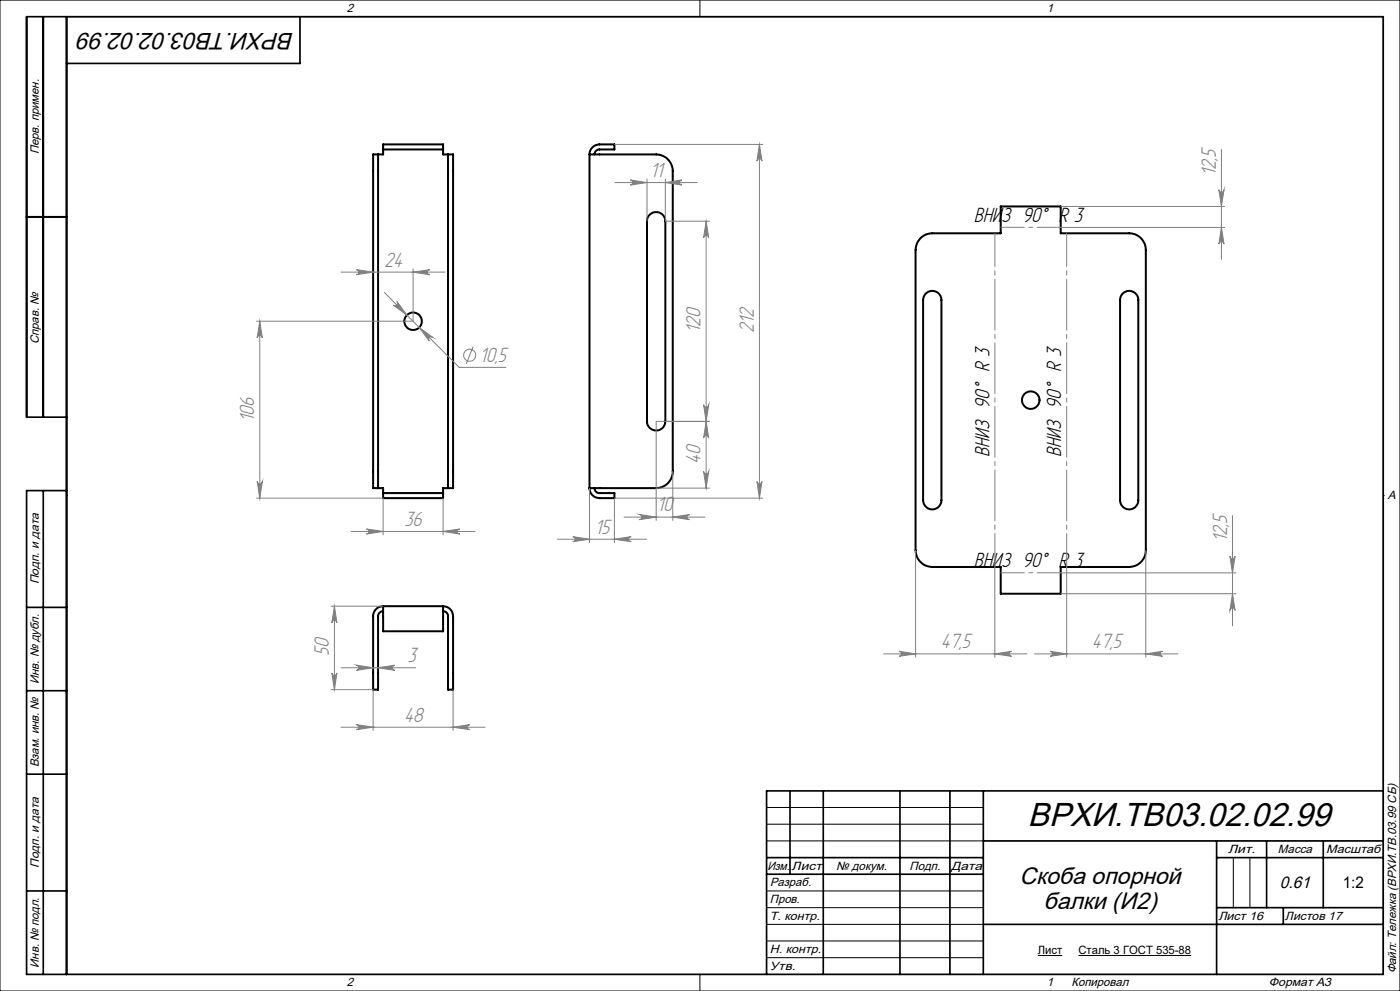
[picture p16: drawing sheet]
<svg xmlns="http://www.w3.org/2000/svg" width="420mm" height="297mm" viewBox="0 0 420 297" stroke-linecap="round" stroke-linejoin="round" font-family="sans-serif">
<defs><g id="words">
<text font-size="10" x="308.4" y="247.6">ВРХИ.ТВ03.02.02.99</text>
<g font-size="7.1">
<text x="88.3" y="9.8" transform="rotate(-180 88.3 9.8)">ВРХИ.ТВ03.02.02.99</text>
<text x="305.9" y="265">Скоба опорной</text>
<text x="313.1" y="272.5">балки (И2)</text>
</g>
<g font-size="6.9" fill="#808080">
<text x="195" y="53">11</text>
<text x="364.8" y="52.7" transform="rotate(-90 364.8 52.7)">12,5</text>
<text x="115.2" y="79.9">24</text>
<text x="210.2" y="99.9" transform="rotate(-90 210.2 99.9)">120</text>
<text x="226.2" y="99.9" transform="rotate(-90 226.2 99.9)">212</text>
<text x="143.9" y="108.4">10,5</text>
<text x="76.3" y="126.4" transform="rotate(-90 76.3 126.4)">106</text>
<text x="210.2" y="139" transform="rotate(-90 210.2 139)">40</text>
<text x="197.1" y="153.3">10</text>
<text x="121.4" y="157.6">36</text>
<text x="178.5" y="159.9">15</text>
<text x="368.1" y="162.4" transform="rotate(-90 368.1 162.4)">12,5</text>
<text x="98.7" y="196.7" transform="rotate(-90 98.7 196.7)">50</text>
<text x="282.2" y="194.3">47,5</text>
<text x="327.5" y="194.3">47,5</text>
<text x="122.3" y="198.4">3</text>
<text x="121.2" y="216.2">48</text>
</g>
<g font-size="6.9">
<text x="292.1" y="66.5">ВНИЗ 90° R 3</text>
<text x="296.8" y="137" transform="rotate(-90 296.8 137)">ВНИЗ 90° R 3</text>
<text x="318.3" y="137" transform="rotate(-90 318.3 137)">ВНИЗ 90° R 3</text>
<text x="292.1" y="170">ВНИЗ 90° R 3</text>
</g>
<text font-size="5" x="384" y="266">0.61</text>
<text font-size="4.8" x="402.8" y="266">1:2</text>
<g font-size="3.6">
<text x="104" y="3.6">2</text>
<text x="314" y="3.6">1</text>
<text x="11.6" y="46.3" transform="rotate(-90 11.6 46.3)">Перв. примен.</text>
<text x="11.6" y="103.2" transform="rotate(-90 11.6 103.2)">Справ. №</text>
<text x="416.4" y="149.6">A</text>
<text x="11.6" y="175.1" transform="rotate(-90 11.6 175.1)">Подп. и дата</text>
<text x="11.6" y="205" transform="rotate(-90 11.6 205)">Инв. № дубл.</text>
<text x="11.6" y="230" transform="rotate(-90 11.6 230)">Взам. инв. №</text>
<text x="368.4" y="255.6">Лит.</text>
<text x="383.4" y="255.6">Масса</text>
<text x="397.8" y="255.6">Масштаб</text>
<text x="11.6" y="260.1" transform="rotate(-90 11.6 260.1)">Подп. и дата</text>
<text x="230.2" y="260.6">Изм.</text>
<text x="237.5" y="260.6">Лист</text>
<text x="250.9" y="260.6">№ докум.</text>
<text x="272.9" y="260.6">Подп.</text>
<text x="285.4" y="260.6">Дата</text>
<text x="231" y="265.6">Разраб.</text>
<text x="231" y="275.6">Т. контр.</text>
<text x="231" y="270.6">Пров.</text>
<text x="365.5" y="275.6">Лист 16</text>
<text x="385.5" y="275.6">Листов 17</text>
<text x="231" y="285.6">Н. контр.</text>
<text x="11.6" y="290" transform="rotate(-90 11.6 290)">Инв. № подл.</text>
<text x="231" y="290.6">Утв.</text>
<text x="418.9" y="291.8" transform="rotate(-90 418.9 291.8)">Файл: Тележка (ВРХИ.ТВ.03.99 СБ)</text>
<text x="104" y="295.6">2</text>
<text x="314" y="295.6">1</text>
<text x="321.5" y="295.6">Копировал</text>
<text x="380.7" y="295.6">Формат А3</text>
</g>
<g font-size="3.4">
<text x="311.3" y="286">Лист</text>
<text x="323.6" y="286">Сталь 3 ГОСТ 535-88</text>
</g>
</g></defs>
<g fill="none" stroke="#000" stroke-width=".6">
<path d="M113.4 46.3v100M113.4 46.3h-1.5v100h1.5M114.9 44.8v1.5h-1.5M114.9 44.8v-1.5h18v1.5M114.9 44.8h18M132.9 44.8v1.5h1.5M134.4 46.3v100M134.4 46.3h1.5v100h-1.5M176.8 46.3h20a5 5 0 0 1 5 5v90a5 5 0 0 1-5 5h-20M176.8 46.3a3 3 0 0 1 3-3h4.5v1.5h-4.5a1.51 1.51 0 0 0-1.5 1.5M176.8 46.3v100M8 65h12"/>
<path d="M195 64.2a2.75 2.75 0 0 1 3-.4 2.75 2.75 0 0 1 1.6 2.5v60a2.75 2.75 0 0 1-2.8 2.7 2.75 2.75 0 0 1-2.7-2.7v-60a2.47 2.47 0 0 1 .9-2.1zM276.5 71.1a4.8 4.8 0 0 1 3.2-1.2h20.5v-8h18v8h20.6a5 5 0 0 1 4.9 5v90a5 5 0 0 1-4.9 5h-20.6v8h-18v-8h-20.5a5.1 5.1 0 0 1-5-5v-90a5.1 5.1 0 0 1 1.8-3.8zM277.5 88.2a2.76 2.76 0 0 1 3.1-.9 2.76 2.76 0 0 1 1.8 2.6v60a2.75 2.75 0 0 1-2.7 2.8 2.75 2.75 0 0 1-2.8-2.8v-60zM337 87.8a2.74 2.74 0 0 1 2.9-.3 2.74 2.74 0 0 1 1.6 2.4v60a2.73 2.73 0 0 1-2.7 2.8 2.73 2.73 0 0 1-2.8-2.8v-60a2.58 2.58 0 0 1 1-2.1zM113.4 146.3h1.5v1.5M114.9 147.8v1.5h18v-1.5M114.9 147.8h18M134.4 146.3h-1.5v1.5M176.8 146.3a3 3 0 0 0 3 3h4.5v-1.5h-4.5a1.51 1.51 0 0 1-1.5-1.5M114.9 181.7v7.5h18v-7.5M114.9 181.7a3 3 0 0 0-3 3v22h1.5v-22a1.51 1.51 0 0 1 1.5-1.5M114.9 181.7h18"/>
<path d="M132.9 181.7a3 3 0 0 1 3 3v22h-1.5v-22a1.45 1.45 0 0 0-1.5-1.5"/>
<circle cx="123.9" cy="96.3" r="2.63"/>
<circle cx="309.2" cy="119.9" r="2.63"/>
</g>
<g fill="none" stroke="#808080" stroke-width=".3">
<path d="M184.4 43.3h44.4M184.5 54.7h24.7M189.1 53.9l5 .8-5 .8a.76 .76 0 0 0 .7-.8 .76 .76 0 0 0-.7-.8zM194.1 53.7v12.6M199.6 54.7l5-.8a.76 .76 0 0 0-.7 .8 .76 .76 0 0 0 .7 .8zM199.6 53.7v12.6h13.2M227.8 43.3v106M227.8 43.3l.8 5a.76 .76 0 0 0-.8-.8 .76 .76 0 0 0-.7 .8zM365.7 56.9a.78 .78 0 0 0 .7 .7 .78 .78 0 0 0 .8-.7l-.8 5zM366.4 44.8v32.9M211.8 66.3v80M211.8 66.3l.8 5a.78 .78 0 0 0-.8-.8 .78 .78 0 0 0-.7 .8z"/>
<path d="M318.2 68.2h49.2M318.2 61.9h49.2M366.4 68.2l.8 5a.78 .78 0 0 0-.8-.8 .78 .78 0 0 0-.7 .8zM77.9 96.3l.8 5a.78 .78 0 0 0-.8-.7 .78 .78 0 0 0-.7 .7zM77.9 96.3v53M102.3 81.6h31.2M106.9 80.8l5 .8-5 .7a.76 .76 0 0 0 .7-.7 .76 .76 0 0 0-.7-.8zM115.3 87.6l22.5 22.5h14M119.1 90.3l3 4.1-4.1-3a.76 .76 0 0 0 1.1 0 .76 .76 0 0 0 0-1.1zM123.9 80.6v15.7h-47M123.9 81.6l5-.8a.76 .76 0 0 0-.7 .8 .76 .76 0 0 0 .7 .7zM125.8 98.1l4.1 3a.77 .77 0 0 0-1.1 .1 .77 .77 0 0 0 0 1z"/>
<path d="M141.9 103.9l-2 5.1M211.1 121.3a.78 .78 0 0 0 .7 .7 .78 .78 0 0 0 .8-.7l-.8 5zM211.8 126.3l.8 5a.78 .78 0 0 0-.8-.7 .78 .78 0 0 0-.7 .7zM212.8 126.3h-16v29.7M76.9 149.3h38v11M77.2 144.3a.78 .78 0 0 0 .7 .7 .78 .78 0 0 0 .8-.7l-.8 5zM105.3 159.3h37.3M109.9 158.5l5 .8-5 .8a.76 .76 0 0 0 .7-.8 .76 .76 0 0 0-.7-.8zM132.9 149.3v11M132.9 159.3l5-.8a.76 .76 0 0 0-.7 .8 .76 .76 0 0 0 .7 .8zM176.8 146.3v16.3M187.2 155h24.3"/>
<path d="M191.8 154.2l5 .8-5 .7a.78 .78 0 0 0 .8-.7 .78 .78 0 0 0-.8-.8zM196.8 146.3h16M201.8 155l5-.8a.78 .78 0 0 0-.7 .8 .78 .78 0 0 0 .7 .7zM201.8 141.3v14.7M211.1 141.3a.78 .78 0 0 0 .7 .7 .78 .78 0 0 0 .8-.7l-.8 5zM227.1 144.3a.76 .76 0 0 0 .7 .7 .76 .76 0 0 0 .8-.7l-.8 5zM228.8 149.3h-44.4l-.1 13.3M369.7 154.5v33.1M167.2 161.6h26.8M171.8 160.8l5 .8-5 .7a.76 .76 0 0 0 .8-.7 .76 .76 0 0 0-.8-.8zM184.3 161.6l5-.8a.76 .76 0 0 0-.7 .8 .76 .76 0 0 0 .7 .7zM274.7 164.9v32.1"/>
<path d="M298.4 169.9v27.1M318.2 177.9h52.6M318.2 171.7h52.6M320 169.9v27.1M343.7 164.9v32.1M369 166.7a.78 .78 0 0 0 .7 .7 .78 .78 0 0 0 .8-.7l-.8 5zM369.7 177.9l.8 5a.78 .78 0 0 0-.8-.7 .78 .78 0 0 0-.7 .7zM99.3 181.7h15.6M100.3 181.7l.8 5a.76 .76 0 0 0-.8-.8 .76 .76 0 0 0-.7 .8zM100.3 181.7v25M106.9 199.4l5 .7-5 .8a.78 .78 0 0 0 .7-.8 .78 .78 0 0 0-.7-.7zM265.1 196h43"/>
<path d="M269.7 195.2l5 .8-5 .7a.76 .76 0 0 0 .7-.8 .76 .76 0 0 0-.7-.7zM298.4 196l5.1-.8a.76 .76 0 0 0-.8 .7 .76 .76 0 0 0 .8 .8zM310.4 196h43M315 195.2l5 .8-5 .7a.76 .76 0 0 0 .7-.8 .76 .76 0 0 0-.7-.7zM343.7 196l5.1-.8a.76 .76 0 0 0-.8 .7 .76 .76 0 0 0 .8 .8zM99.3 206.7h12.6v12.2M99.6 201.7a.76 .76 0 0 0 .7 .7 .76 .76 0 0 0 .8-.7l-.8 5zM102.3 217.9h43.3M102.3 200.1h22.4M106.9 217.2l5 .7-5 .8a.76 .76 0 0 0 .7-.8 .76 .76 0 0 0-.7-.7zM113.4 200.1l5-.7a.78 .78 0 0 0-.7 .7 .78 .78 0 0 0 .7 .8zM135.9 206.7v12.2"/>
<path d="M135.9 217.9l5-.7a.76 .76 0 0 0-.7 .7 .76 .76 0 0 0 .7 .8z"/>
<circle cx="140.9" cy="106.5" r="1.8"/>
</g>
<g fill="none" stroke="#000" stroke-width=".3">
<path d="M0 0h420v297h-420zM20 5h395v287h-395zM210 0v5M217.5 5h.1M20 148.5h.1M415 148.5h.1M230 242h65M230 247h65M230 252h65M370 257v15M375 257v15M230 267h65"/>
<path d="M230 272h65M230 277h65M210 292v5M217.5 292h.1M230 282h65M230 287h65M311.3 286.4h7.4M323.6 286.4h33.7"/>
</g>
<g fill="none" stroke="#000" stroke-width=".5">
<path d="M13 5v120M20 5v287M90 5v14h-70M8 65h12M20 125h-12v-120h407v287h-407v-145h12M13 147v145M8 182h12M8 207h12M8 232h12M237 237v25M247 237v55M270 237v55"/>
<path d="M285 237v55M295 237v55M415 237h-185v55M230 257h65M295 252h120M365 252v40M365 257h50M380 252v20M397 252v20M8 267h12M230 262h65M295 277h120"/>
<path d="M365 272h50M385 272v5"/>
</g>
<path d="M298.5 69.9v100M320 69.9v100" fill="none" stroke="#808080" stroke-width=".3" stroke-dasharray="15.2 1.3 1.3 1.3" stroke-dashoffset="5.2"/>
<path d="M300.2 68.1h18M318.2 171.7h-18" fill="none" stroke="#808080" stroke-width=".3" stroke-dasharray="15.2 1.3 1.3 1.3" stroke-dashoffset="8.1"/>
<g fill="#808080">
<path d="M132.9 159.3l5-.8a.76 .76 0 0 0-.7 .8 .76 .76 0 0 0 .7 .8zM109.9 158.5l5 .8-5 .8a.76 .76 0 0 0 .7-.8 .76 .76 0 0 0-.7-.8z"/>
<path d="M119.1 90.3a.76 .76 0 0 1 0 1.1 .76 .76 0 0 1-1.1 0l4.1 3zM125.8 98.1l3 4.1a.77 .77 0 0 1 0-1 .77 .77 0 0 1 1.1-.1zM189.1 53.9l5 .8-5 .8a.76 .76 0 0 0 .7-.8 .76 .76 0 0 0-.7-.8zM199.6 54.7l5-.8a.76 .76 0 0 0-.7 .8 .76 .76 0 0 0 .7 .8zM191.8 154.2l5 .8-5 .7a.78 .78 0 0 0 .8-.7 .78 .78 0 0 0-.8-.8zM201.8 155l5-.8a.78 .78 0 0 0-.7 .8 .78 .78 0 0 0 .7 .7zM106.9 199.4l5 .7-5 .8a.78 .78 0 0 0 .7-.8 .78 .78 0 0 0-.7-.7zM113.4 200.1l5-.7a.78 .78 0 0 0-.7 .7 .78 .78 0 0 0 .7 .8z"/>
<path d="M315 195.2l5 .8-5 .7a.76 .76 0 0 0 .7-.8 .76 .76 0 0 0-.7-.7zM343.7 196l5.1-.8a.76 .76 0 0 0-.8 .7 .76 .76 0 0 0 .8 .8z"/>
<path d="M269.7 195.2l5 .8-5 .7a.76 .76 0 0 0 .7-.8 .76 .76 0 0 0-.7-.7zM298.4 196l5.1-.8a.76 .76 0 0 0-.8 .7 .76 .76 0 0 0 .8 .8z"/>
<path d="M106.9 80.8l5 .8-5 .7a.76 .76 0 0 0 .7-.7 .76 .76 0 0 0-.7-.8zM123.9 81.6l5-.8a.76 .76 0 0 0-.7 .8 .76 .76 0 0 0 .7 .7z"/>
<path d="M106.9 217.2l5 .7-5 .8a.76 .76 0 0 0 .7-.8 .76 .76 0 0 0-.7-.7zM135.9 217.9l5-.7a.76 .76 0 0 0-.7 .7 .76 .76 0 0 0 .7 .8z"/>
<path d="M77.2 144.3a.78 .78 0 0 0 .7 .7 .78 .78 0 0 0 .8-.7l-.8 5zM77.9 96.3l.8 5a.78 .78 0 0 0-.8-.7 .78 .78 0 0 0-.7 .7z"/>
<path d="M211.8 126.3l.8 5a.78 .78 0 0 0-.8-.7 .78 .78 0 0 0-.7 .7zM211.1 141.3a.78 .78 0 0 0 .7 .7 .78 .78 0 0 0 .8-.7l-.8 5z"/>
<path d="M369.7 177.9l.8 5a.78 .78 0 0 0-.8-.7 .78 .78 0 0 0-.7 .7zM369 166.7a.78 .78 0 0 0 .7 .7 .78 .78 0 0 0 .8-.7l-.8 5z"/>
<path d="M227.1 144.3a.76 .76 0 0 0 .7 .7 .76 .76 0 0 0 .8-.7l-.8 5zM227.8 43.3l.8 5a.76 .76 0 0 0-.8-.8 .76 .76 0 0 0-.7 .8zM366.4 68.2l.8 5a.78 .78 0 0 0-.8-.8 .78 .78 0 0 0-.7 .8zM365.7 56.9a.78 .78 0 0 0 .7 .7 .78 .78 0 0 0 .8-.7l-.8 5z"/>
<path d="M211.8 66.3l.8 5a.78 .78 0 0 0-.8-.8 .78 .78 0 0 0-.7 .8zM211.1 121.3a.78 .78 0 0 0 .7 .7 .78 .78 0 0 0 .8-.7l-.8 5z"/>
<path d="M99.6 201.7a.76 .76 0 0 0 .7 .7 .76 .76 0 0 0 .8-.7l-.8 5zM100.3 181.7l.8 5a.76 .76 0 0 0-.8-.8 .76 .76 0 0 0-.7 .8z"/>
<path d="M171.8 160.8l5 .8-5 .7a.76 .76 0 0 0 .8-.7 .76 .76 0 0 0-.8-.8zM184.3 161.6l5-.8a.76 .76 0 0 0-.7 .8 .76 .76 0 0 0 .7 .7z"/>
</g>
<use href="#words"/>
</svg>
